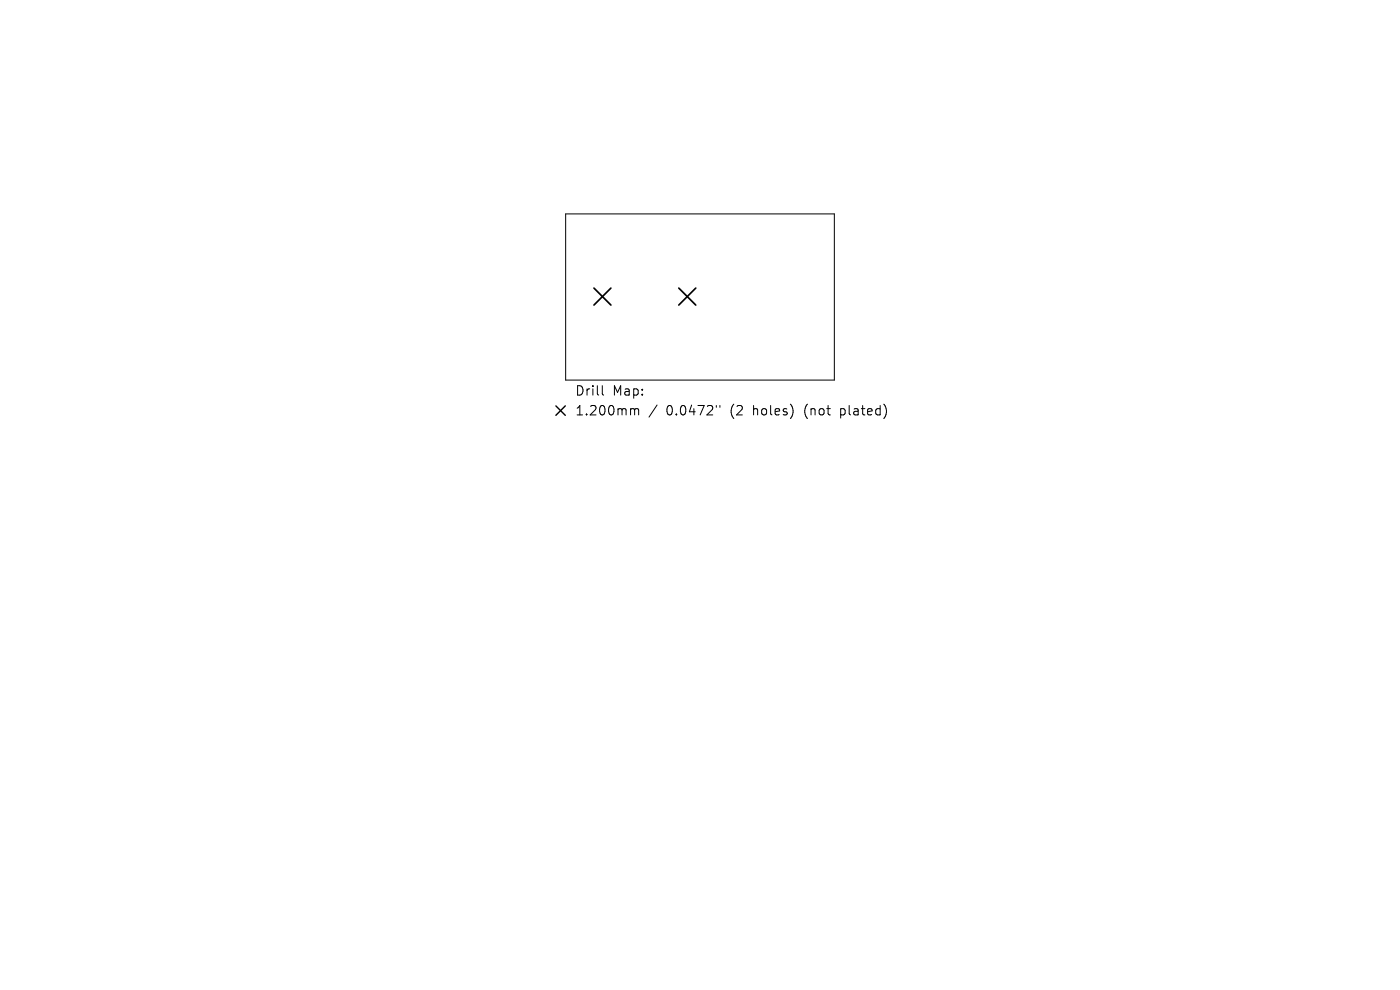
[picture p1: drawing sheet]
<svg xmlns="http://www.w3.org/2000/svg" width="297mm" height="210mm" viewBox="0 0 297 210" stroke-linecap="round" stroke-linejoin="round" font-family="sans-serif">
<defs><g id="words">
<g font-size="2.8">
<text x="121.9" y="84.2">Drill</text>
<text x="121.9" y="88.4">1.200mm</text>
<text x="129.9" y="84.2">Map:</text>
<text x="141.4" y="88.4">0.0472&quot;</text>
<text x="155.1" y="88.4">(2</text>
<text x="160.1" y="88.4">holes)</text>
<text x="171.1" y="88.4">(not</text>
<text x="178.9" y="88.4">plated)</text>
</g>
</g></defs>
<path d="M120 45.4h57v35.2h-57zM127.8 81.8v1.7l.3 .3M134.1 86.7l.4 .1 .1 .2M134.6 87l.3-.3 .5 .1 .1 1.2M134.6 87v1M139.4 85.9l-1.7 2.6M152 86v.4M152.7 86v.4" fill="none" stroke="#000" stroke-width=".21"/>
<path d="M126 61.1l3.6 3.6M129.6 61.1l-3.6 3.6M144 61.1l3.6 3.6M147.6 61.1l-3.6 3.6" fill="none" stroke="#000" stroke-width=".36"/>
<path d="M117.9 86.1l2 2M119.9 86.1l-2 2" fill="none" stroke="#000" stroke-width=".3"/>
<use href="#words"/>
</svg>
